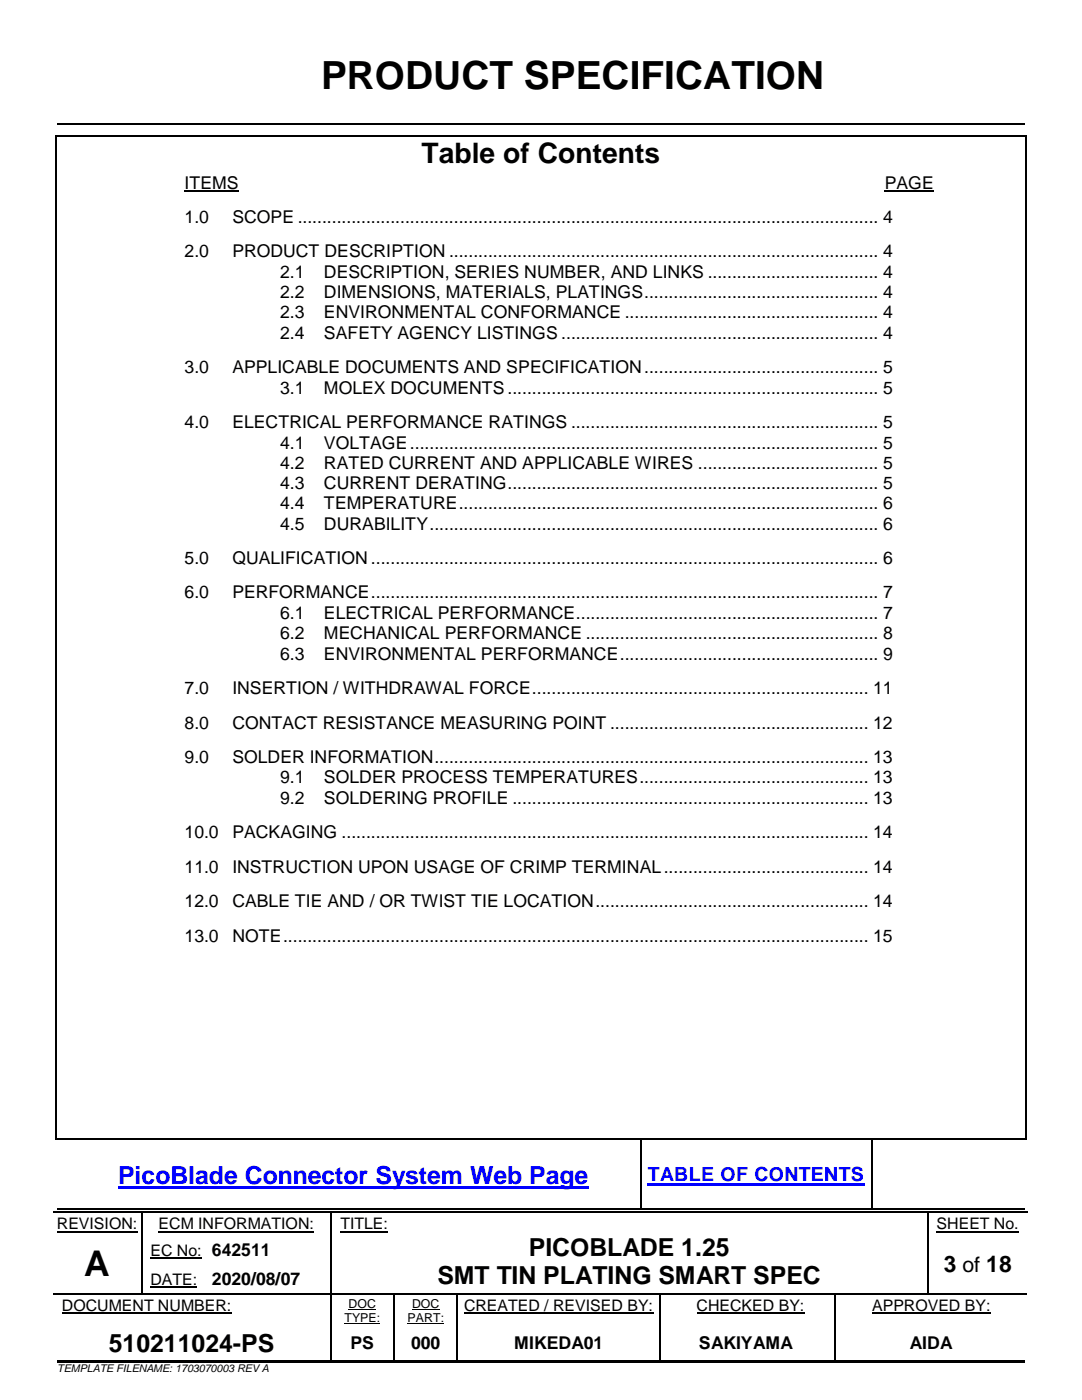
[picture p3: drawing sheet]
<svg xmlns="http://www.w3.org/2000/svg" width="216mm" height="279mm" viewBox="0 0 216 279" stroke-linecap="round" stroke-linejoin="round" font-family="sans-serif">
<defs><g id="words">
<text font-size="7.7" x="64.1" y="17.7">PRODUCT SPECIFICATION</text>
<text font-size="7.1" x="16.8" y="254.7">A</text>
<text font-size="5.6" x="84.1" y="32.5">Table of Contents</text>
<text font-size="5" fill="#00f" x="23.5" y="236.2">PicoBlade Connector System Web Page</text>
<g font-size="5">
<text x="105.5" y="250.6">PICOBLADE 1.25</text>
<text x="87.3" y="256.3">SMT TIN PLATING SMART SPEC</text>
<text x="21.7" y="269.9">510211024-PS</text>
</g>
<text font-size="4.6" x="188.3" y="253.8">3 of 18</text>
<text font-size="3.9" fill="#00f" x="129.3" y="235.8">TABLE OF CONTENTS</text>
<g font-size="3.5">
<text x="36.8" y="37.6">ITEMS</text>
<text x="176.6" y="37.6">PAGE</text>
<text x="36.8" y="44.5">1.0</text>
<text x="46.4" y="44.5">SCOPE ....................................................................................................................... 4</text>
<text x="36.8" y="51.4">2.0</text>
<text x="46.4" y="51.4">PRODUCT DESCRIPTION ........................................................................................ 4</text>
<text x="55.9" y="55.5">2.1</text>
<text x="55.9" y="59.5">2.2</text>
<text x="64.7" y="55.5">DESCRIPTION, SERIES NUMBER, AND LINKS ................................... 4</text>
<text x="64.7" y="59.5">DIMENSIONS, MATERIALS, PLATINGS................................................ 4</text>
<text x="55.9" y="63.5">2.3</text>
<text x="64.7" y="63.5">ENVIRONMENTAL CONFORMANCE .................................................... 4</text>
<text x="55.9" y="67.6">2.4</text>
<text x="64.7" y="67.6">SAFETY AGENCY LISTINGS ................................................................. 4</text>
<text x="36.8" y="74.5">3.0</text>
<text x="46.4" y="74.5">APPLICABLE DOCUMENTS AND SPECIFICATION................................................ 5</text>
<text x="55.9" y="78.5">3.1</text>
<text x="64.7" y="78.5">MOLEX DOCUMENTS............................................................................ 5</text>
<text x="36.8" y="85.4">4.0</text>
<text x="46.4" y="85.4">ELECTRICAL PERFORMANCE RATINGS ............................................................... 5</text>
<text x="55.9" y="89.5">4.1</text>
<text x="64.7" y="89.5">VOLTAGE................................................................................................ 5</text>
<text x="55.9" y="93.5">4.2</text>
<text x="64.7" y="93.5">RATED CURRENT AND APPLICABLE WIRES ..................................... 5</text>
<text x="55.9" y="97.6">4.3</text>
<text x="55.9" y="101.7">4.4</text>
<text x="64.7" y="97.6">CURRENT DERATING............................................................................ 5</text>
<text x="64.7" y="101.7">TEMPERATURE...................................................................................... 6</text>
<text x="55.9" y="105.7">4.5</text>
<text x="64.7" y="105.7">DURABILITY............................................................................................ 6</text>
<text x="36.8" y="112.6">5.0</text>
<text x="46.4" y="112.6">QUALIFICATION ........................................................................................................ 6</text>
<text x="36.8" y="119.4">6.0</text>
<text x="46.4" y="119.4">PERFORMANCE........................................................................................................ 7</text>
<text x="55.9" y="123.5">6.1</text>
<text x="64.7" y="123.5">ELECTRICAL PERFORMANCE.............................................................. 7</text>
<text x="55.9" y="127.6">6.2</text>
<text x="55.9" y="131.6">6.3</text>
<text x="64.7" y="127.6">MECHANICAL PERFORMANCE ............................................................ 8</text>
<text x="64.7" y="131.6">ENVIRONMENTAL PERFORMANCE..................................................... 9</text>
<text x="36.8" y="138.5">7.0</text>
<text x="46.4" y="138.5">INSERTION / WITHDRAWAL FORCE..................................................................... 11</text>
<text x="36.8" y="145.4">8.0</text>
<text x="46.4" y="145.4">CONTACT RESISTANCE MEASURING POINT ..................................................... 12</text>
<text x="36.8" y="152.3">9.0</text>
<text x="46.4" y="152.3">SOLDER INFORMATION......................................................................................... 13</text>
<text x="55.9" y="156.4">9.1</text>
<text x="55.9" y="160.4">9.2</text>
<text x="64.7" y="156.4">SOLDER PROCESS TEMPERATURES............................................... 13</text>
<text x="64.7" y="160.4">SOLDERING PROFILE ......................................................................... 13</text>
<text x="36.8" y="167.3">10.0</text>
<text x="46.4" y="167.3">PACKAGING ............................................................................................................ 14</text>
<text x="36.8" y="174.1">11.0</text>
<text x="46.4" y="174.1">INSTRUCTION UPON USAGE OF CRIMP TERMINAL.......................................... 14</text>
<text x="36.8" y="181">12.0</text>
<text x="46.4" y="181">CABLE TIE AND / OR TWIST TIE LOCATION........................................................ 14</text>
<text x="36.8" y="187.9">13.0</text>
<text x="46.4" y="187.9">NOTE........................................................................................................................ 15</text>
<text x="42.3" y="256.5">2020/08/07</text>
<text x="70" y="269.2">PS</text>
<text x="82" y="269.2">000</text>
<text x="102.6" y="269.2">MIKEDA01</text>
<text x="139.5" y="269.2">SAKIYAMA</text>
<text x="181.5" y="269.2">AIDA</text>
</g>
<g font-size="3.2">
<text x="11.3" y="245.4">REVISION:</text>
<text x="31.6" y="245.4">ECM INFORMATION:</text>
<text x="68" y="245.4">TITLE:</text>
<text x="186.9" y="245.4">SHEET No.</text>
<text x="30" y="250.6">EC No: 642511</text>
<text x="30" y="256.4">DATE:</text>
<text x="12.4" y="261.7">DOCUMENT NUMBER:</text>
<text x="92.6" y="261.7">CREATED / REVISED BY:</text>
<text x="139" y="261.7">CHECKED BY:</text>
<text x="174" y="261.7">APPROVED BY:</text>
</g>
<g font-size="2.5">
<text x="68.7" y="263.8">TYPE:</text>
<text x="69.6" y="261">DOC</text>
<text x="81.3" y="263.8">PART:</text>
<text x="82.2" y="261">DOC</text>
</g>
<text font-size="2.1" x="11.4" y="273.9">TEMPLATE FILENAME: 1703070003 REV A</text>
</g></defs>
<g fill="#000">
<path d="M11.4 24.6h.4v.3h-.4z" fill-rule="evenodd"/>
<path d="M11.4 24.6h.4v.3h-.4z" fill-rule="evenodd"/>
<path d="M203 24.6h.3v.3h-.3z" fill-rule="evenodd"/>
<path d="M203 24.6h.3v.3h-.3z" fill-rule="evenodd"/>
</g>
<path d="M11.8 24.7h192.7" fill="none" stroke="#000" stroke-width=".34"/>
<path d="M23.5 236.7h93.9v.5h-93.9z" fill-rule="evenodd" fill="#00f"/>
<path d="M129.3 236.4h43.3" fill="none" stroke="#00f" stroke-width=".42"/>
<g fill="none" stroke="#000" stroke-width=".34">
<path d="M11.4 227.3h116.3M128.1 227.3h45.8M174.3 227.3h30.2M10.6 241.9h17.6M11.4 241.3h116.3M28.5 241.9h37.4M66.2 241.9h118.8M128.1 241.3h45.8M174.3 241.3h30.2M185.4 241.9h19.6M11.4 271.6h54.5M66.2 271.6h12.3"/>
<path d="M78.9 271.6h12.3M91.5 271.6h40.1M131.9 271.6h34.5M166.8 271.6h37.7"/>
</g>
<g fill="#000">
<path d="M127.7 227.5h.3v.2h-.3z" fill-rule="evenodd"/>
<path d="M127.7 227.2h.4v.3h-.4z" fill-rule="evenodd"/>
<path d="M173.9 227.5h.3v.2h-.3z" fill-rule="evenodd"/>
<path d="M173.9 227.2h.4v.3h-.4z" fill-rule="evenodd"/>
<path d="M28.2 242.1h.2v.3h-.2z" fill-rule="evenodd"/>
<path d="M28.2 241.8h.3v.3h-.3z" fill-rule="evenodd"/>
<path d="M28.2 246.1h.2v.3h-.2z" fill-rule="evenodd"/>
<path d="M28.2 252.5h.2v.2h-.2z" fill-rule="evenodd"/>
<path d="M28.2 258.2h.2v.2h-.2z" fill-rule="evenodd"/>
<path d="M41 258.2h.3v.2h-.3z" fill-rule="evenodd"/>
<path d="M65.9 242.1h.2v.3h-.2z" fill-rule="evenodd"/>
<path d="M65.9 241.8h.3v.3h-.3z" fill-rule="evenodd"/>
<path d="M65.9 246.1h.2v.3h-.2z" fill-rule="evenodd"/>
<path d="M65.9 252.5h.2v.2h-.2z" fill-rule="evenodd"/>
<path d="M65.9 258.2h.2v.5h-.2z" fill-rule="evenodd"/>
<path d="M78.5 258.4h.3v.3h-.3z" fill-rule="evenodd"/>
<path d="M78.5 258.2h.3v.2h-.3z" fill-rule="evenodd"/>
<path d="M91.2 258.4h.2v.3h-.2z" fill-rule="evenodd"/>
<path d="M91.2 258.2h.2v.2h-.2z" fill-rule="evenodd"/>
<path d="M127.7 241.2h.4v.3h-.4z" fill-rule="evenodd"/>
<path d="M131.6 258.4h.2v.3h-.2z" fill-rule="evenodd"/>
<path d="M131.6 258.2h.2v.2h-.2z" fill-rule="evenodd"/>
<path d="M166.4 258.4h.3v.3h-.3z" fill-rule="evenodd"/>
<path d="M166.4 258.2h.3v.2h-.3z" fill-rule="evenodd"/>
<path d="M173.9 241.2h.4v.3h-.4z" fill-rule="evenodd"/>
<path d="M185 242.1h.3v.3h-.3z" fill-rule="evenodd"/>
<path d="M185 241.8h.4v.3h-.4z" fill-rule="evenodd"/>
<path d="M185 246.1h.3v.3h-.3z" fill-rule="evenodd"/>
<path d="M185 252.5h.3v.2h-.3z" fill-rule="evenodd"/>
<path d="M185 258.2h.3v.2h-.3z" fill-rule="evenodd"/>
<path d="M65.9 264.5h.2v.8h-.2z" fill-rule="evenodd"/>
<path d="M65.9 271.4h.3v.3h-.3z" fill-rule="evenodd"/>
<path d="M78.5 264.5h.3v.8h-.3z" fill-rule="evenodd"/>
<path d="M78.5 271.4h.4v.3h-.4z" fill-rule="evenodd"/>
<path d="M91.2 264.5h.2v.8h-.2z" fill-rule="evenodd"/>
<path d="M91.2 271.4h.3v.3h-.3z" fill-rule="evenodd"/>
<path d="M131.6 264.5h.2v.8h-.2z" fill-rule="evenodd"/>
<path d="M131.6 271.4h.3v.3h-.3z" fill-rule="evenodd"/>
<path d="M166.4 264.5h.3v.8h-.3z" fill-rule="evenodd"/>
<path d="M166.4 271.4h.4v.3h-.4z" fill-rule="evenodd"/>
</g>
<g fill="none" stroke="#000" stroke-width=".25">
<path d="M127.9 227.7v13.5M174.1 227.7v13.5M10.6 258.3h17.6M28.3 242.3v3.8M28.3 246.4v6.1M28.3 252.7v5.5M28.4 258.3h12.6M41.3 258.3h24.6M66 242.3v3.8M66 246.4v6.1M66 252.7v5.5M66 258.7v5.8"/>
<path d="M66.1 258.3h12.4M78.7 258.7v5.8M78.8 258.3h12.4M91.3 258.7v5.8M91.4 258.3h40.2M131.7 258.7v5.8M131.8 258.3h34.6M166.6 258.7v5.8M166.7 258.3h18.3M185.2 242.3v3.8M185.2 246.4v6.1M185.2 252.7v5.5"/>
<path d="M185.3 258.3h19.7M66 265.3v6.1M78.7 265.3v6.1M91.3 265.3v6.1M131.7 265.3v6.1M166.6 265.3v6.1"/>
</g>
<path d="M11.3 245.8h16.1M30 251h10.3M30 256.9h9.4M31.6 245.8h31.1M68 245.8h9.5M186.9 245.8h16.4M12.4 262.1h33.8M92.6 262.1h37.8M139 262.1h21.5M174 262.1h23.7" fill="none" stroke="#000" stroke-width=".21"/>
<path d="M68.7 264.2h7.2M69.6 261.3h5.4M81.3 264.2h7.3M82.2 261.3h5.5" fill="none" stroke="#000" stroke-width=".2"/>
<path d="M10.9 271.7h.5v2.7h-.5z" fill-rule="evenodd" fill="#fff"/>
<path d="M11.4 271.8h193.1" fill="none" stroke="#000" stroke-width=".2"/>
<path d="M36.8 38.1h10.8M176.6 38.1h9.8" fill="none" stroke="#000" stroke-width=".25"/>
<g fill="#000">
<path d="M11.1 27h.3v.3h-.3z" fill-rule="evenodd"/>
<path d="M11.1 27h.3v.3h-.3z" fill-rule="evenodd"/>
<path d="M204.5 27h.3v.3h-.3z" fill-rule="evenodd"/>
<path d="M204.5 27h.3v.3h-.3z" fill-rule="evenodd"/>
<path d="M11.1 227.2h.3v.3h-.3z" fill-rule="evenodd"/>
<path d="M11.1 227.2h.3v.3h-.3z" fill-rule="evenodd"/>
<path d="M204.5 227.2h.3v.3h-.3z" fill-rule="evenodd"/>
<path d="M204.5 227.2h.3v.3h-.3z" fill-rule="evenodd"/>
</g>
<path d="M11.3 27.3v199.9M11.4 27.1h193.1M204.7 27.3v199.9M11.4 227.3h193.1" fill="none" stroke="#000" stroke-width=".34"/>
<use href="#words"/>
</svg>
